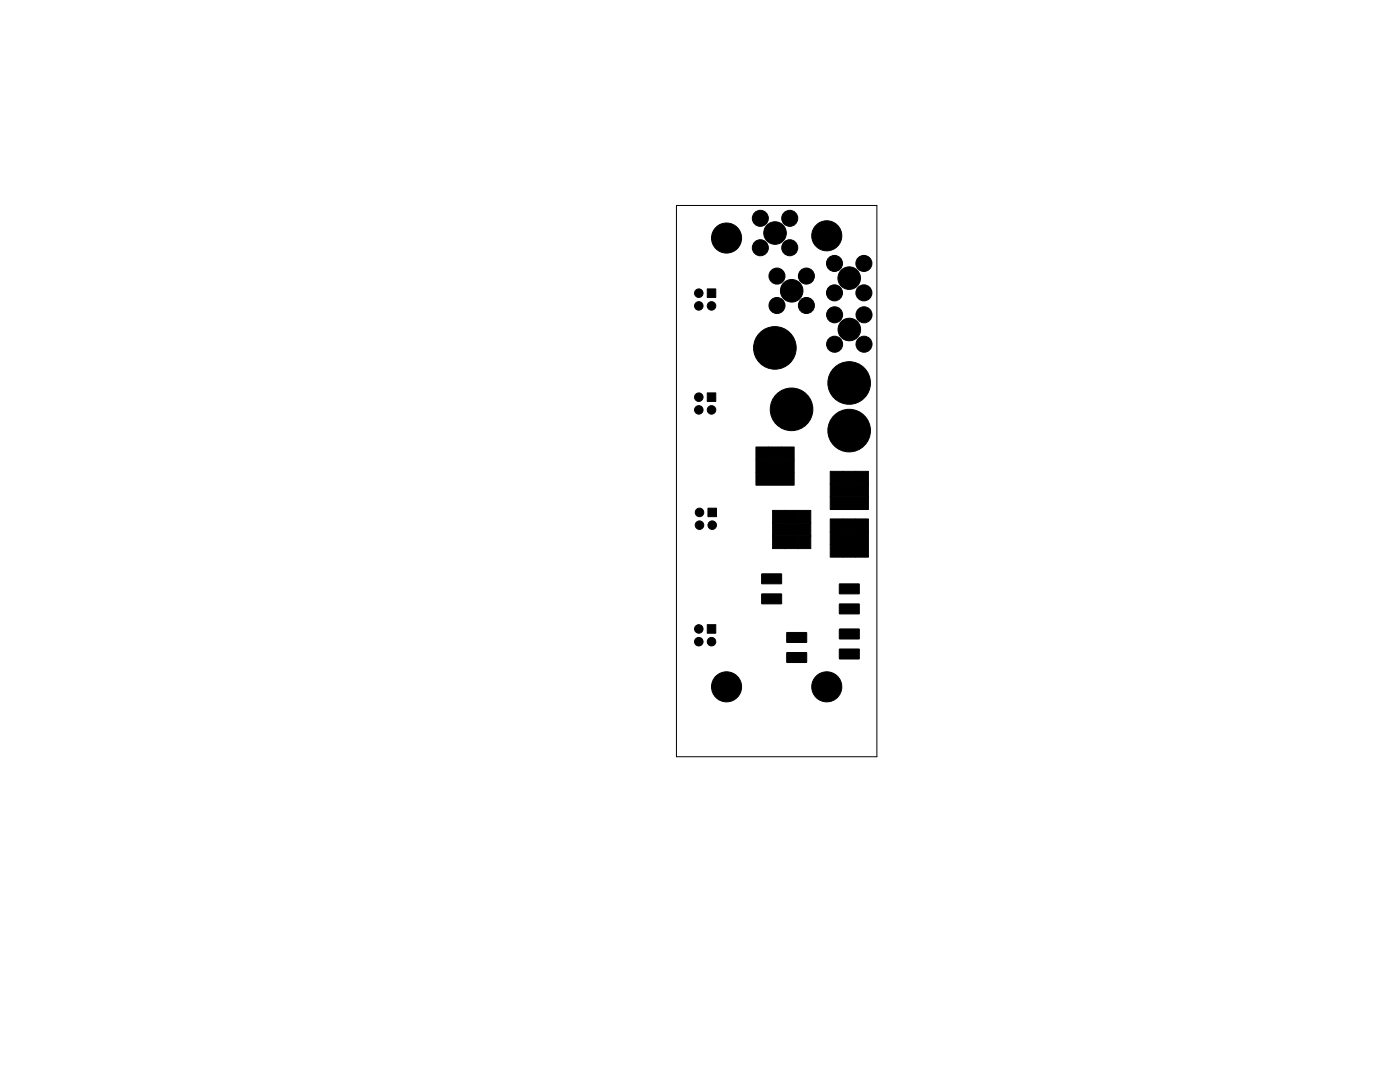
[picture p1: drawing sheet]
<svg xmlns="http://www.w3.org/2000/svg" width="279mm" height="216mm" viewBox="0 0 279 216" stroke-linecap="round" stroke-linejoin="round" font-family="sans-serif">
<path d="M135 41h40v110h-40z" fill="none" stroke="#000" stroke-width=".2"/>
<g fill="#000" stroke="#000" stroke-width=".2">
<path d="M141.2 57.7h1.7v1.6h-1.7zM141.2 78.4h1.7v1.7h-1.7zM150.9 91.7h2.5v2.6h-2.5zM150.9 89.2h2.5v2.5h-2.5zM150.9 94.3h2.5v2.5h-2.5zM153.4 89.2h2.5v2.5h-2.5zM153.4 94.3h2.5v2.5h-2.5zM153.4 91.7h2.5v2.6h-2.5zM155.9 89.2h2.6v2.5h-2.6zM155.9 94.3h2.6v2.5h-2.6zM155.9 91.7h2.6v2.6h-2.6zM165.7 94.1h2.5v2.5h-2.5z"/>
<path d="M165.7 96.6h2.5v2.5h-2.5zM168.2 94.1h2.6v2.5h-2.6zM168.2 96.6h2.6v2.5h-2.6zM170.8 94.1h2.5v2.5h-2.5zM170.8 96.6h2.5v2.5h-2.5zM141.3 101.4h1.7v1.7h-1.7zM152 114.5h3.9l.1 1.9-3.9 .1zM152 118.5h3.9l.1 1.9-3.9 .1zM154.2 101.8h2.5v2.6h-2.5zM154.2 106.9h2.5v2.6h-2.5zM154.2 104.4h2.5v2.5h-2.5zM156.7 104.4h2.6v2.5h-2.6z"/>
<path d="M156.7 101.8h2.6v2.6h-2.6zM156.7 106.9h2.6v2.6h-2.6zM159.3 106.9h2.5v2.6h-2.5zM159.3 104.4h2.5v2.5h-2.5zM159.3 101.8h2.5v2.6h-2.5zM165.7 99.1h2.5v2.6h-2.5zM165.7 106.1h2.5v2.5h-2.5zM165.7 108.6h2.5v2.6h-2.5zM165.7 103.5h2.5v2.6h-2.5zM167.5 116.5h3.9l.1 1.9-3.9 .1zM168.2 99.1h2.6v2.6h-2.6zM168.2 103.5h2.6v2.6h-2.6z"/>
<path d="M168.2 106.1h2.6v2.5h-2.6zM168.2 108.6h2.6v2.6h-2.6zM170.8 99.1h2.5v2.6h-2.5zM170.8 103.5h2.5v2.6h-2.5zM170.8 108.6h2.5v2.6h-2.5zM170.8 106.1h2.5v2.5h-2.5zM141.2 124.6h1.7v1.8h-1.7zM157 130.2h3.9l.1 1.9-3.9 .1zM157 126.2h3.9l.1 1.9-3.9 .1zM167.5 120.5h3.9l.1 1.9-3.9 .1zM167.5 125.5h3.9l.1 1.9-3.9 .1zM167.5 129.5h3.9l.1 1.9-3.9 .1z"/>
<circle cx="139.5" cy="58.5" r=".85"/>
<circle cx="145" cy="47.5" r="3"/>
<circle cx="151.7" cy="49.4" r="1.6"/>
<circle cx="151.7" cy="43.6" r="1.6"/>
<circle cx="154.7" cy="46.5" r="2.25"/>
<circle cx="155.1" cy="55.1" r="1.6"/>
<circle cx="157.6" cy="49.4" r="1.6"/>
<circle cx="157.6" cy="43.6" r="1.6"/>
<circle cx="158" cy="58" r="2.25"/>
<circle cx="160.9" cy="55.1" r="1.6"/>
<circle cx="165" cy="47" r="3"/>
<circle cx="166.5" cy="58.4" r="1.6"/>
<circle cx="166.5" cy="52.6" r="1.6"/>
<circle cx="169.5" cy="55.5" r="2.25"/>
<circle cx="172.4" cy="52.6" r="1.6"/>
<circle cx="172.4" cy="58.4" r="1.6"/>
<circle cx="139.5" cy="61" r=".85"/>
<circle cx="139.5" cy="79.2" r=".85"/>
<circle cx="142" cy="61" r=".85"/>
<circle cx="154.6" cy="69.4" r="4.2"/>
<circle cx="155.1" cy="61" r="1.6"/>
<circle cx="160.9" cy="61" r="1.6"/>
<circle cx="166.6" cy="62.8" r="1.6"/>
<circle cx="166.6" cy="68.7" r="1.6"/>
<circle cx="169.5" cy="76.4" r="4.2"/>
<circle cx="169.5" cy="65.8" r="2.25"/>
<circle cx="172.4" cy="62.8" r="1.6"/>
<circle cx="172.4" cy="68.7" r="1.6"/>
<circle cx="139.5" cy="81.8" r=".85"/>
<circle cx="142" cy="81.8" r=".85"/>
<circle cx="158" cy="81.7" r="4.2"/>
<circle cx="169.5" cy="85.9" r="4.2"/>
<circle cx="139.6" cy="104.8" r=".85"/>
<circle cx="139.6" cy="102.2" r=".85"/>
<circle cx="142.1" cy="104.8" r=".85"/>
<circle cx="139.5" cy="128" r=".85"/>
<circle cx="139.5" cy="125.5" r=".85"/>
<circle cx="142" cy="128" r=".85"/>
<circle cx="145" cy="137" r="3"/>
<circle cx="165" cy="137" r="3"/>
</g>
</svg>
